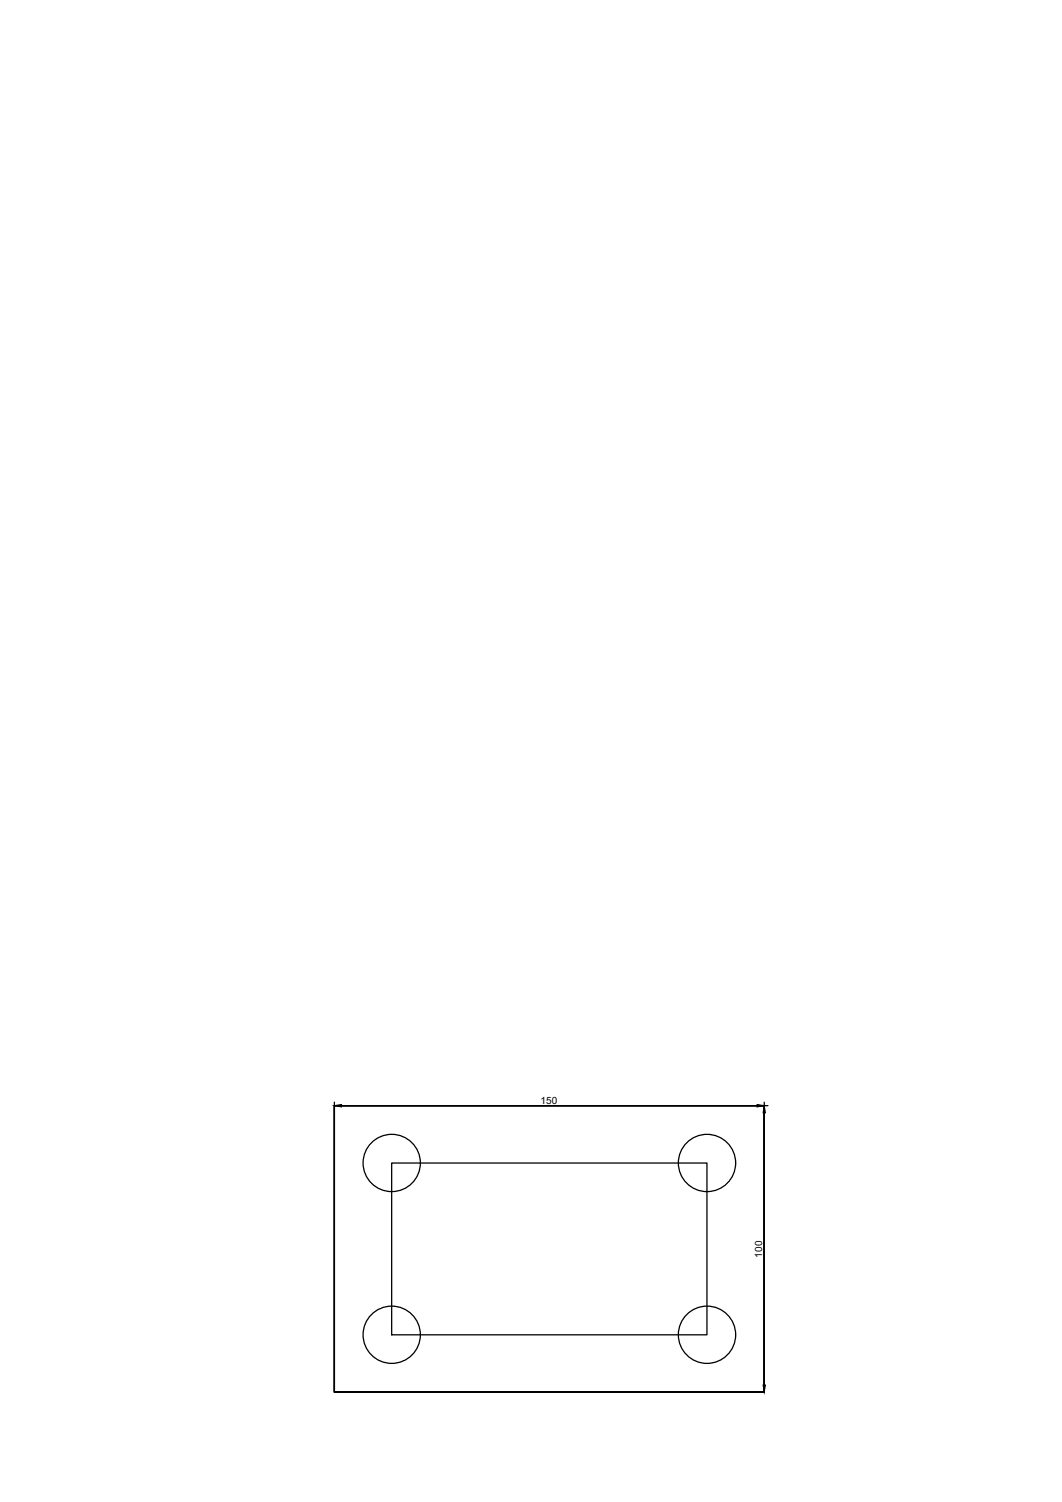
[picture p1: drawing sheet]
<svg xmlns="http://www.w3.org/2000/svg" width="210mm" height="297mm" viewBox="0 0 210 297" stroke-linecap="round" stroke-linejoin="round" font-family="sans-serif">
<defs><g id="words">
<g font-size="2">
<text x="106.9" y="218.3">150</text>
<text x="150.7" y="248.7" transform="rotate(-90 150.7 248.7)">100</text>
</g>
</g></defs>
<!-- layer: 0 -->
<g fill="none" stroke="#000" stroke-width=".25">
<path d="M66.1 218.7h85v56.6h-85h85v-56.6h-85v56.6zM66.1 218.7h85v56.6h-85zM66.1 218v57M67.5 218.7h82.1M150 218.7h1.8M151.1 218v57M77.4 230h62.3v34h-62.3zM150.4 275.3h.3"/>
<circle cx="77.4" cy="230" r="5.7"/>
<circle cx="139.7" cy="230" r="5.7"/>
<circle cx="77.4" cy="264" r="5.7"/>
<circle cx="139.7" cy="264" r="5.7"/>
</g>
<path d="M66.1 218.7l1.4-.3v.5zM149.6 218.4l1.5 .3-1.5 .2zM151.1 218.7l.2 1.4h-.5zM150.8 273.9h.5l-.2 1.4z" fill="#000" stroke="#000" stroke-width=".2"/>
<use href="#words"/>
</svg>
